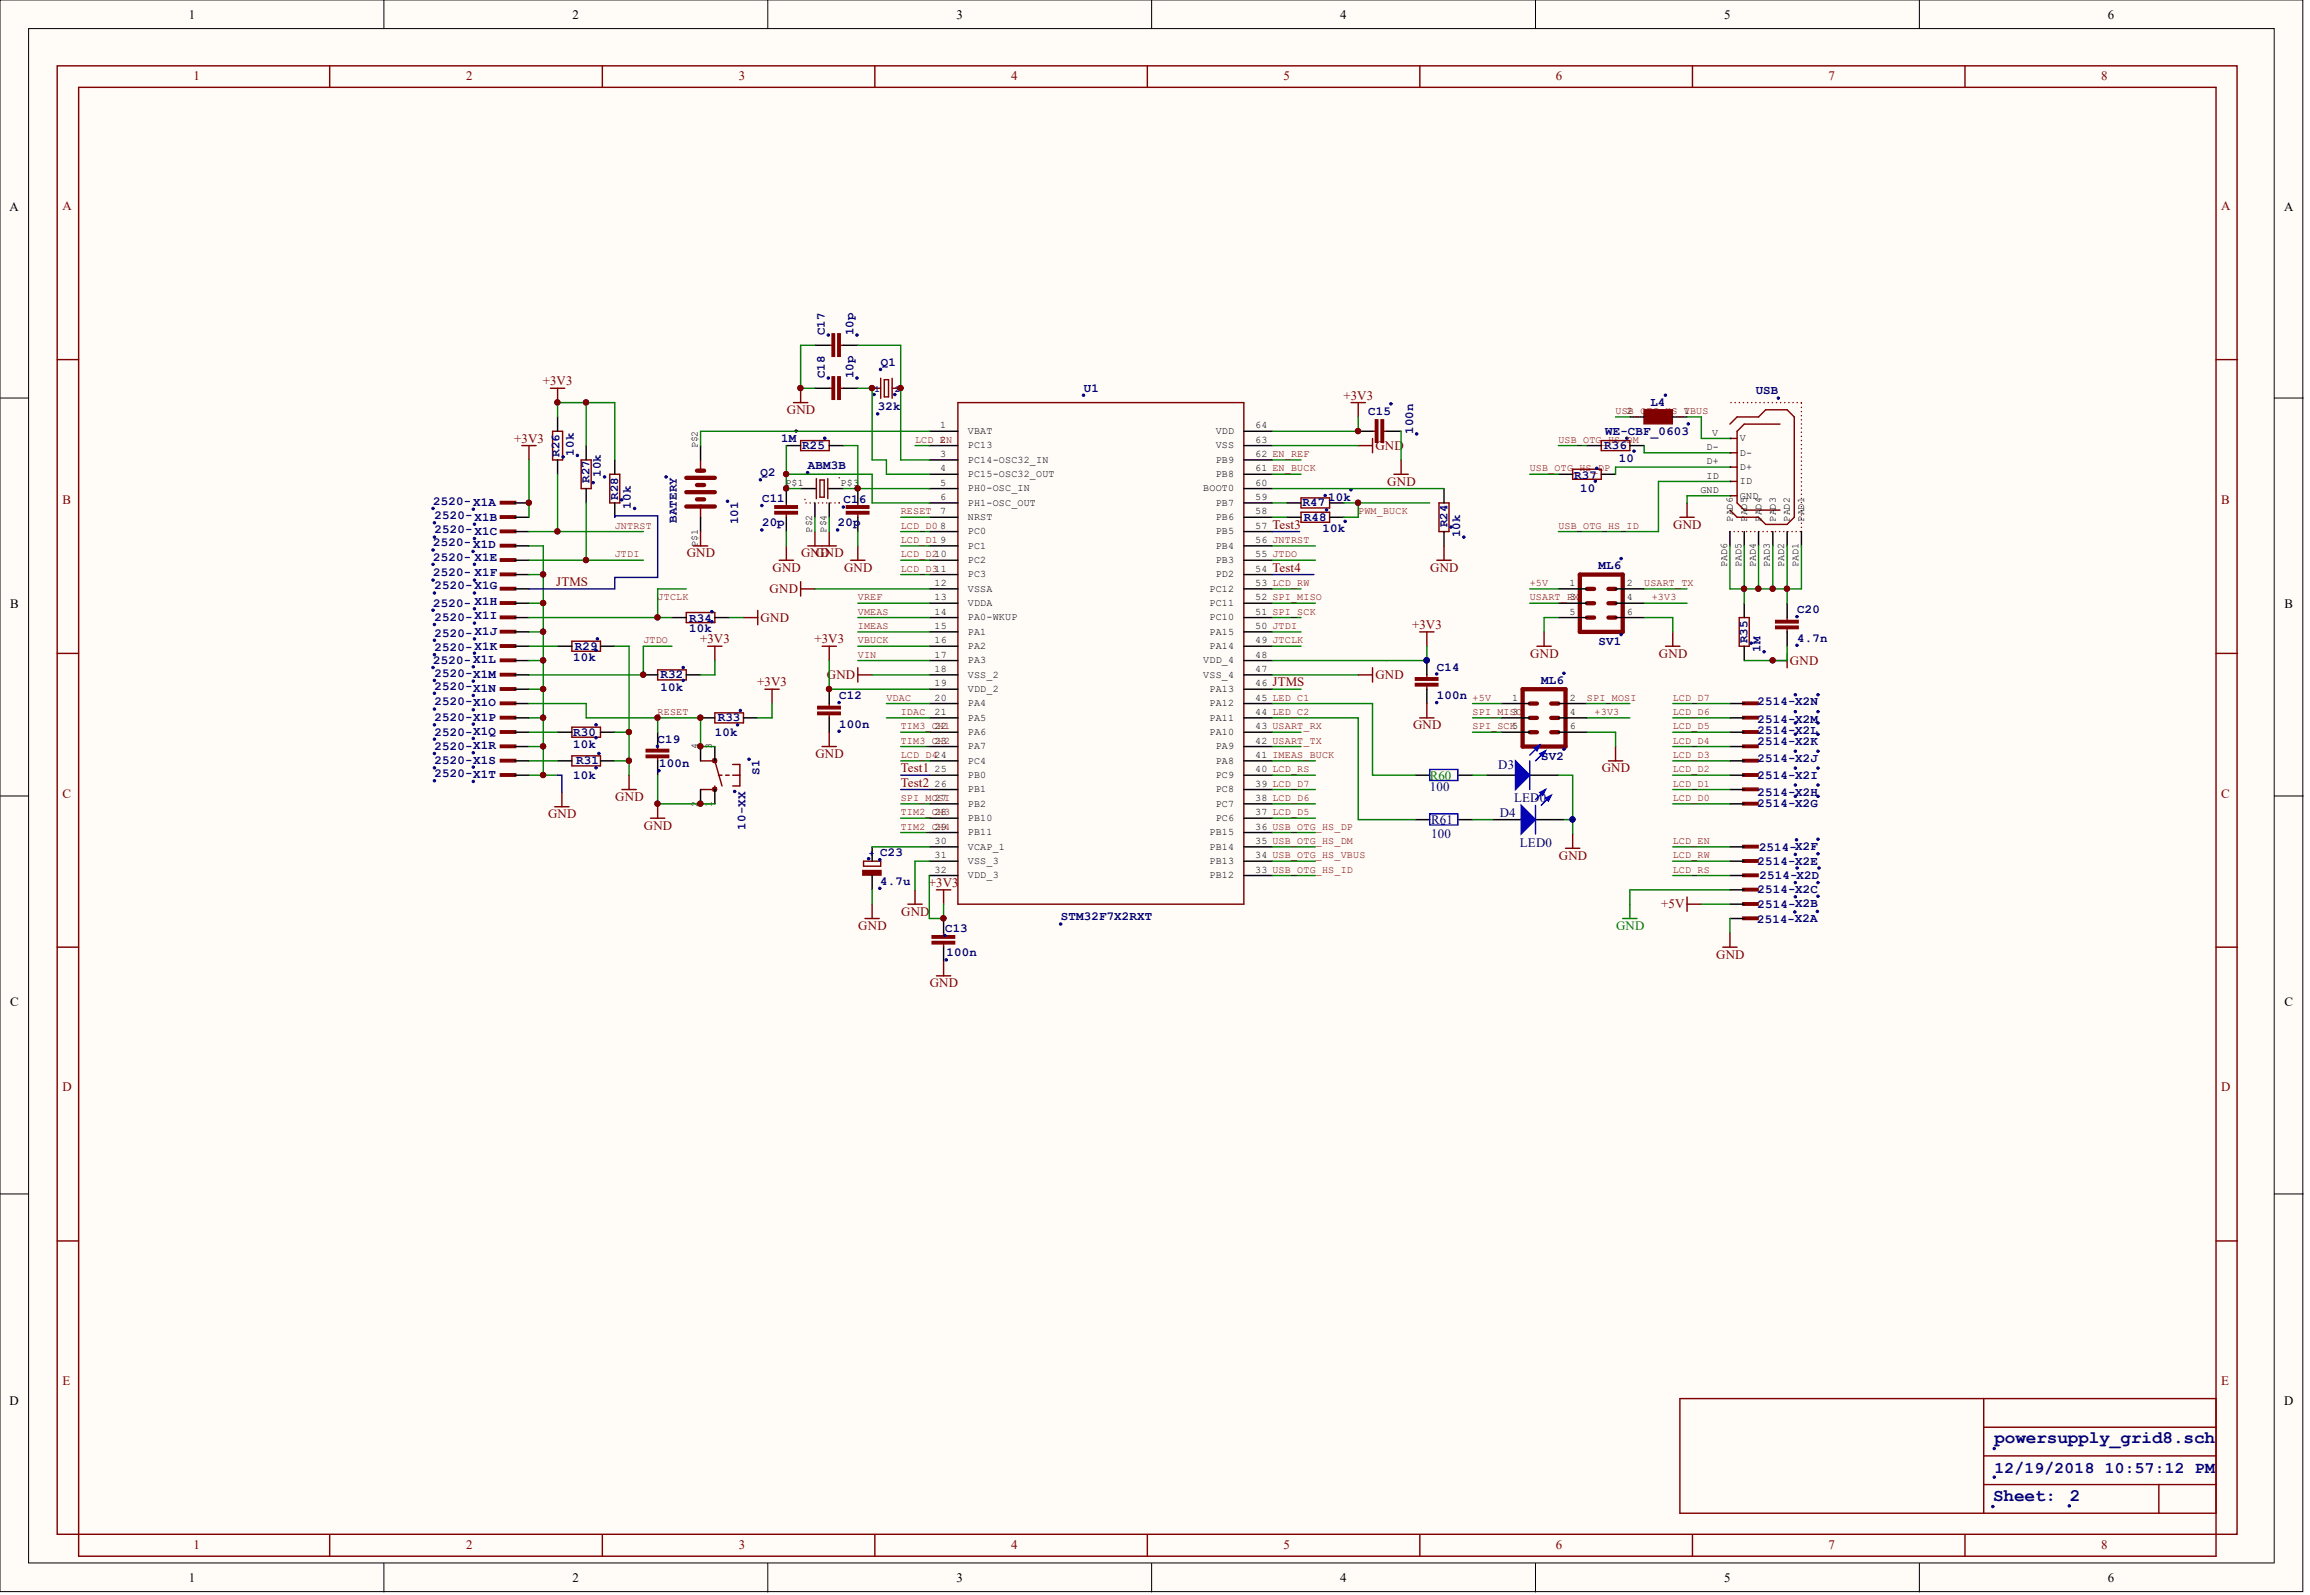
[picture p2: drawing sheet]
<svg xmlns="http://www.w3.org/2000/svg" width="409mm" height="282mm" viewBox="0 0 409 282" stroke-linecap="round" stroke-linejoin="round" font-family="sans-serif">
<defs><g id="words">
<g font-size="3.1" fill="#000080">
<text x="353" y="255.4">powersupply_grid8.sch</text>
<text x="352.8" y="265.6">Sheet:</text>
<text x="366.3" y="265.6">2</text>
</g>
<g font-size="2.9" fill="#000080">
<text x="353" y="260.6">12/19/2018</text>
<text x="372.5" y="260.6">10:57:12 PM</text>
</g>
<g font-size="2.3">
<text x="33.4" y="3.3">1</text>
<text x="101.3" y="3.3">2</text>
<text x="169.3" y="3.3">3</text>
<text x="237.2" y="3.3">4</text>
<text x="305.2" y="3.3">5</text>
<text x="373.1" y="3.3">6</text>
<text x="1.7" y="37.3">A</text>
<text x="404.3" y="37.3">A</text>
<text x="1.8" y="107.7">B</text>
<text x="404.4" y="107.7">B</text>
<text x="1.8" y="178.1">C</text>
<text x="404.4" y="178.1">C</text>
<text x="1.7" y="248.6">D</text>
<text x="404.3" y="248.6">D</text>
<text x="33.4" y="279.9">1</text>
<text x="101.3" y="279.9">2</text>
<text x="169.3" y="279.9">3</text>
<text x="237.2" y="279.9">4</text>
<text x="305.2" y="279.9">5</text>
<text x="373.1" y="279.9">6</text>
</g>
<g font-size="2.3" fill="#800000">
<text x="34.2" y="14.1">1</text>
<text x="82.5" y="14.1">2</text>
<text x="130.7" y="14.1">3</text>
<text x="179" y="14.1">4</text>
<text x="227.2" y="14.1">5</text>
<text x="275.4" y="14.1">6</text>
<text x="323.7" y="14.1">7</text>
<text x="371.9" y="14.1">8</text>
<text x="11.1" y="37.2">A</text>
<text x="393.2" y="37.2">A</text>
<text x="96.1" y="68.2">+3V3</text>
<text x="237.8" y="70.7">+3V3</text>
<text x="139.3" y="73.3">GND</text>
<text x="91" y="78.3">+3V3</text>
<text x="243.4" y="79.6">GND</text>
<text x="11.1" y="89.2">B</text>
<text x="245.5" y="85.9">GND</text>
<text x="393.2" y="89.2">B</text>
<text x="225.2" y="93.6">Test3</text>
<text x="296.2" y="93.6">GND</text>
<text x="121.6" y="98.6">GND</text>
<text x="136.7" y="101.2">GND</text>
<text x="141.8" y="98.6">GNGDND</text>
<text x="149.4" y="101.2">GND</text>
<text x="225.2" y="101.2">Test4</text>
<text x="253.1" y="101.2">GND</text>
<text x="98.4" y="103.7">JTMS</text>
<text x="136.2" y="105">GND</text>
<text x="123.9" y="113.8">+3V3</text>
<text x="134.6" y="110">GND</text>
<text x="144.2" y="113.8">+3V3</text>
<text x="249.9" y="111.3">+3V3</text>
<text x="270.9" y="116.4">GND</text>
<text x="293.6" y="116.4">GND</text>
<text x="316.8" y="117.6">GND</text>
<text x="134" y="121.4">+3V3</text>
<text x="146.4" y="120.2">GND</text>
<text x="225.2" y="121.4">JTMS</text>
<text x="243.4" y="120.2">GND</text>
<text x="250.1" y="129.1">GND</text>
<text x="144.3" y="134.1">GND</text>
<text x="159.4" y="136.7">Test1</text>
<text x="283.5" y="136.7">GND</text>
<text x="11.1" y="141.1">C</text>
<text x="108.9" y="141.7">GND</text>
<text x="159.4" y="139.2">Test2</text>
<text x="393.2" y="141.1">C</text>
<text x="97" y="144.8">GND</text>
<text x="114" y="146.8">GND</text>
<text x="275.9" y="152.1">GND</text>
<text x="164.4" y="156.9">+3V3</text>
<text x="294.1" y="160.7">+5V</text>
<text x="151.9" y="164.6">GND</text>
<text x="159.5" y="162">GND</text>
<text x="303.8" y="169.6">GND</text>
<text x="164.6" y="174.7">GND</text>
<text x="11.1" y="193.1">D</text>
<text x="393.2" y="193.1">D</text>
<text x="11.1" y="245.1">E</text>
<text x="393.2" y="245.1">E</text>
<text x="34.2" y="274">1</text>
<text x="82.5" y="274">2</text>
<text x="130.7" y="274">3</text>
<text x="179" y="274">4</text>
<text x="227.2" y="274">5</text>
<text x="275.4" y="274">6</text>
<text x="323.7" y="274">7</text>
<text x="371.9" y="274">8</text>
</g>
<g font-size="2.3" fill="#008000">
<text x="253.1" y="137.9">R60</text>
<text x="286" y="164.6">GND</text>
</g>
<g font-size="2.3" fill="#000080">
<text x="265.2" y="136.2">D3</text>
<text x="253.1" y="140">100</text>
<text x="268" y="142">LED0</text>
<text x="253.3" y="148.3">100</text>
<text x="253.3" y="145.8">R61</text>
<text x="265.5" y="144.5">D4</text>
<text x="269" y="149.8">LED0</text>
</g>
<g font-size="2.2" fill="#000080">
<text x="146" y="59.3" transform="rotate(-90 146 59.3)">C17</text>
<text x="151.1" y="59.3" transform="rotate(-90 151.1 59.3)">10p</text>
<text x="155.9" y="64.7">Q1</text>
<text x="146" y="66.9" transform="rotate(-90 146 66.9)">C18</text>
<text x="151.1" y="66.9" transform="rotate(-90 151.1 66.9)">10p</text>
<text x="191.8" y="69.3">U1</text>
<text x="292.1" y="71.8">L4</text>
<text x="310.8" y="69.8">USB</text>
<text x="155.4" y="72.6">32k</text>
<text x="242.2" y="73.4">C15</text>
<text x="250.1" y="76.8" transform="rotate(-90 250.1 76.8)">100n</text>
<text x="284.1" y="76.9">WE-CBF_0603</text>
<text x="99" y="80.9" transform="rotate(-90 99 80.9)">R26</text>
<text x="101.6" y="80.6" transform="rotate(-90 101.6 80.6)">10k</text>
<text x="138.3" y="78.2">1M</text>
<text x="142" y="79.4">R25</text>
<text x="143" y="83">ABM3B</text>
<text x="283.9" y="79.4">R36</text>
<text x="286.5" y="81.7">10</text>
<text x="76.7" y="89.3">2520-X1A</text>
<text x="104.3" y="85.4" transform="rotate(-90 104.3 85.4)">R27</text>
<text x="106.4" y="84.4" transform="rotate(-90 106.4 84.4)">10k</text>
<text x="109.4" y="88.5" transform="rotate(-90 109.4 88.5)">R28</text>
<text x="134.6" y="84.3">Q2</text>
<text x="134.9" y="88.8">C11</text>
<text x="149.3" y="89.1">C16</text>
<text x="230.5" y="89.6">R47</text>
<text x="235.1" y="88.6">10k</text>
<text x="278.6" y="84.8">R37</text>
<text x="279.7" y="87">10</text>
<text x="76.9" y="91.9">2520-X1B</text>
<text x="76.9" y="94.4">2520-X1C</text>
<text x="111.7" y="90" transform="rotate(-90 111.7 90)">10k</text>
<text x="119.8" y="92.5" transform="rotate(-90 119.8 92.5)">BATERY</text>
<text x="130.7" y="92.8" transform="rotate(-90 130.7 92.8)">101</text>
<text x="134.9" y="93.1">20p</text>
<text x="148.3" y="93.1">20p</text>
<text x="230.8" y="92.1">R48</text>
<text x="234.1" y="94.1">10k</text>
<text x="256.2" y="93.3" transform="rotate(-90 256.2 93.3)">R24</text>
<text x="258.5" y="95.1" transform="rotate(-90 258.5 95.1)">10k</text>
<text x="76.7" y="96.7">2520-X1D</text>
<text x="76.7" y="99.2">2520- X1E</text>
<text x="282.9" y="100.7">ML6</text>
<text x="76.7" y="102">2520- X1F</text>
<text x="76.7" y="107.3">2520- X1H</text>
<text x="76.9" y="104.3">2520-X1G</text>
<text x="76.9" y="109.9">2520-X1I</text>
<text x="76.9" y="112.7">2520-X1J</text>
<text x="122" y="110.1">R34</text>
<text x="122" y="111.9">10k</text>
<text x="309.3" y="113.8" transform="rotate(-90 309.3 113.8)">R35</text>
<text x="318.1" y="108.5">C20</text>
<text x="318.1" y="113.6">4.7n</text>
<text x="76.7" y="117.5">2520-X1L</text>
<text x="76.9" y="115.2">2520-X1K</text>
<text x="76.9" y="119.8">2520-X1M</text>
<text x="101.5" y="117">10k</text>
<text x="101.7" y="114.9">R29</text>
<text x="254.3" y="118.7">C14</text>
<text x="282.9" y="114.2">SV1</text>
<text x="311.6" y="115.4" transform="rotate(-90 311.6 115.4)">1M</text>
<text x="76.9" y="122">2520-X1N</text>
<text x="76.9" y="124.8">2520-X1O</text>
<text x="116.9" y="120">R32</text>
<text x="116.9" y="122.3">10k</text>
<text x="148.5" y="123.7">C12</text>
<text x="254.3" y="123.7">100n</text>
<text x="272.8" y="121">ML6</text>
<text x="311.1" y="124.8">2514-X2N</text>
<text x="76.9" y="127.6">2520-X1P</text>
<text x="76.9" y="130.2">2520-X1Q</text>
<text x="101.5" y="130.2">R30</text>
<text x="116.4" y="131.4">C19</text>
<text x="126.5" y="130.2">10k</text>
<text x="127" y="127.6">R33</text>
<text x="148.5" y="128.8">100n</text>
<text x="311.1" y="131.8">2514-X2K</text>
<text x="311.1" y="129.8">2514-X2L</text>
<text x="311.1" y="127.9">2514-X2M</text>
<text x="76.9" y="132.7">2520-X1R</text>
<text x="76.9" y="135.2">2520-X1S</text>
<text x="76.9" y="137.5">2520-X1T</text>
<text x="101.5" y="132.4">10k</text>
<text x="101.5" y="137.8">10k</text>
<text x="102" y="135.2">R31</text>
<text x="116.7" y="135.7">100n</text>
<text x="134.5" y="137.1" transform="rotate(-90 134.5 137.1)">S1</text>
<text x="272.8" y="134.5">SV2</text>
<text x="311.1" y="137.8">2514-X2I</text>
<text x="311.1" y="134.8">2514-X2J</text>
<text x="311.1" y="142.8">2514-X2G</text>
<text x="311.1" y="140.8">2514-X2H</text>
<text x="131.9" y="146.8" transform="rotate(-90 131.9 146.8)">10-XX</text>
<text x="155.8" y="151.5">C23</text>
<text x="311.1" y="153.1">2514-X2E</text>
<text x="311.3" y="150.5">2514-X2F</text>
<text x="311.4" y="155.5">2514-X2D</text>
<text x="155.8" y="156.5">4.7u</text>
<text x="311.1" y="160.6">2514-X2B</text>
<text x="311.1" y="158">2514-X2C</text>
<text x="167.3" y="164.9">C13</text>
<text x="187.8" y="162.9">STM32F7X2RXT</text>
<text x="311" y="163.3">2514-X2A</text>
<text x="167.5" y="169.2">100n</text>
</g>
<g font-size="1.8">
<text x="166.4" y="75.8">1</text>
<text x="171.3" y="76.8">VBAT</text>
<text x="215.2" y="76.8">VDD</text>
<text x="222.2" y="75.8">64</text>
<text x="298.1" y="73.3">1BUS</text>
<text x="303.1" y="77.1">V</text>
<text x="123.5" y="79.4" transform="rotate(-90 123.5 79.4)">P$2</text>
<text x="166.4" y="78.3">2</text>
<text x="166.4" y="80.9">3</text>
<text x="166.4" y="83.4">4</text>
<text x="171.3" y="79.4">PC13</text>
<text x="171.3" y="81.9">PC14-OSC32_IN</text>
<text x="215.2" y="81.9">PB9</text>
<text x="215.2" y="79.4">VSS</text>
<text x="222.2" y="83.4">61 EN_BUCK</text>
<text x="222.2" y="80.9">62 EN_REF</text>
<text x="222.2" y="78.3">63</text>
<text x="302.1" y="79.6">D-</text>
<text x="302.1" y="82.1">D+</text>
<text x="308" y="78.1">V</text>
<text x="308" y="80.6">D-</text>
<text x="308" y="83.2">D+</text>
<text x="139" y="85.9">P$1</text>
<text x="148.8" y="85.9">P$3</text>
<text x="166.4" y="85.9">5</text>
<text x="166.4" y="88.5">6</text>
<text x="171.3" y="84.4">PC15-OSC32_OUT</text>
<text x="171.3" y="87">PH0-OSC_IN</text>
<text x="171.3" y="89.5">PH1-OSC_OUT</text>
<text x="213" y="87">BOOT0</text>
<text x="215.2" y="89.5">PB7</text>
<text x="215.2" y="84.4">PB8</text>
<text x="222.2" y="88.5">59</text>
<text x="222.2" y="85.9">60</text>
<text x="301" y="87.2">GND</text>
<text x="302.1" y="84.7">ID</text>
<text x="308" y="85.7">ID</text>
<text x="308" y="88.2">GND</text>
<text x="143.7" y="94.2" transform="rotate(-90 143.7 94.2)">P$2</text>
<text x="146.3" y="94.2" transform="rotate(-90 146.3 94.2)">P$4</text>
<text x="166.4" y="91">7</text>
<text x="166.4" y="93.6">8</text>
<text x="171.3" y="92">NRST</text>
<text x="171.3" y="94.6">PC0</text>
<text x="215.2" y="94.6">PB5</text>
<text x="215.2" y="92">PB6</text>
<text x="222.2" y="93.6">57</text>
<text x="222.2" y="91">58</text>
<text x="306.7" y="92.3" transform="rotate(-90 306.7 92.3)">PAD6</text>
<text x="309.2" y="92.3" transform="rotate(-90 309.2 92.3)">P</text>
<text x="309.2" y="91.2" transform="rotate(-90 309.2 91.2)">A</text>
<text x="309.2" y="90.2" transform="rotate(-90 309.2 90.2)">D5</text>
<text x="311.8" y="92.3" transform="rotate(-90 311.8 92.3)">PA</text>
<text x="311.8" y="90.2" transform="rotate(-90 311.8 90.2)">D4</text>
<text x="314.3" y="92.3" transform="rotate(-90 314.3 92.3)">PA</text>
<text x="314.3" y="90.2" transform="rotate(-90 314.3 90.2)">D3</text>
<text x="316.8" y="92.3" transform="rotate(-90 316.8 92.3)">PAD2</text>
<text x="319.4" y="92.3" transform="rotate(-90 319.4 92.3)">PAD1</text>
<text x="123.5" y="96.8" transform="rotate(-90 123.5 96.8)">P$1</text>
<text x="166.4" y="96.1">9</text>
<text x="171.3" y="97.1">PC1</text>
<text x="171.3" y="99.6">PC2</text>
<text x="215.2" y="99.6">PB3</text>
<text x="215.2" y="97.1">PB4</text>
<text x="222.2" y="101.2">54</text>
<text x="222.2" y="98.6">55 JTDO</text>
<text x="222.2" y="96.1">56 JNTRST</text>
<text x="305.7" y="100.4" transform="rotate(-90 305.7 100.4)">PAD6</text>
<text x="308.2" y="100.4" transform="rotate(-90 308.2 100.4)">PAD5</text>
<text x="310.8" y="100.4" transform="rotate(-90 310.8 100.4)">PAD4</text>
<text x="313.3" y="100.4" transform="rotate(-90 313.3 100.4)">PAD3</text>
<text x="315.8" y="100.4" transform="rotate(-90 315.8 100.4)">PAD2</text>
<text x="318.3" y="100.4" transform="rotate(-90 318.3 100.4)">PAD1</text>
<text x="165.4" y="103.7">12</text>
<text x="165.4" y="106.2">13</text>
<text x="171.3" y="102.2">PC3</text>
<text x="171.3" y="104.7">VSSA</text>
<text x="171.3" y="107.2">VDDA</text>
<text x="214.1" y="107.2">PC11</text>
<text x="214.1" y="104.7">PC12</text>
<text x="215.2" y="102.2">PD2</text>
<text x="222.2" y="106.2">52 SPI_MISO</text>
<text x="222.2" y="103.7">53 LCD_RW</text>
<text x="277.8" y="103.7">1</text>
<text x="288" y="103.7">2</text>
<text x="288" y="106.2">4</text>
<text x="165.4" y="108.8">14</text>
<text x="165.4" y="111.3">15</text>
<text x="165.4" y="113.8">16</text>
<text x="171.3" y="109.8">PA0-WKUP</text>
<text x="171.3" y="112.3">PA1</text>
<text x="214.1" y="112.3">PA15</text>
<text x="214.1" y="109.8">PC10</text>
<text x="222.2" y="113.8">49 JTCLK</text>
<text x="222.2" y="111.3">50 JTDI</text>
<text x="222.2" y="108.8">51 SPI_SCK</text>
<text x="277.8" y="108.8">5</text>
<text x="288" y="108.8">6</text>
<text x="165.4" y="116.4">17</text>
<text x="165.4" y="118.9">18</text>
<text x="171.3" y="114.9">PA2</text>
<text x="171.3" y="117.4">PA3</text>
<text x="171.3" y="119.9">VSS_2</text>
<text x="213" y="119.9">VSS_4</text>
<text x="213" y="117.4">VDD_4</text>
<text x="214.1" y="114.9">PA14</text>
<text x="222.2" y="118.9">47</text>
<text x="222.2" y="116.4">48</text>
<text x="165.4" y="121.4">19</text>
<text x="165.4" y="124">20</text>
<text x="171.3" y="122.5">VDD_2</text>
<text x="171.3" y="125">PA4</text>
<text x="214.1" y="125">PA12</text>
<text x="214.1" y="122.5">PA13</text>
<text x="222.2" y="124">45 LED_C1</text>
<text x="222.2" y="121.4">46</text>
<text x="267.6" y="124">1</text>
<text x="277.9" y="124">2</text>
<text x="165.4" y="126.5">21</text>
<text x="171.3" y="127.5">PA5</text>
<text x="171.3" y="130.1">PA6</text>
<text x="214.1" y="130.1">PA10</text>
<text x="214.1" y="127.5">PA11</text>
<text x="222.2" y="131.6">42 USART_TX</text>
<text x="222.2" y="129.1">43 USART_RX</text>
<text x="222.2" y="126.5">44 LED_C2</text>
<text x="277.9" y="126.5">4</text>
<text x="277.9" y="129.1">6</text>
<text x="123.5" y="132.6" transform="rotate(-90 123.5 132.6)">4</text>
<text x="126" y="132.6" transform="rotate(-90 126 132.6)">3</text>
<text x="165.4" y="136.7">25</text>
<text x="171.3" y="132.6">PA7</text>
<text x="171.3" y="135.1">PC4</text>
<text x="171.3" y="137.7">PB0</text>
<text x="215.2" y="137.7">PC9</text>
<text x="215.2" y="135.1">PA8</text>
<text x="215.2" y="132.6">PA9</text>
<text x="222.2" y="136.7">40 LCD_RS</text>
<text x="222.2" y="134.1">41 IMEAS_BUCK</text>
<text x="123.5" y="142.8" transform="rotate(-90 123.5 142.8)">2</text>
<text x="126" y="142.8" transform="rotate(-90 126 142.8)">1</text>
<text x="165.4" y="139.2">26</text>
<text x="171.3" y="140.2">PB1</text>
<text x="171.3" y="142.7">PB2</text>
<text x="215.2" y="142.7">PC7</text>
<text x="215.2" y="140.2">PC8</text>
<text x="222.2" y="141.7">38 LCD_D6</text>
<text x="222.2" y="139.2">39 LCD_D7</text>
<text x="165.4" y="149.3">30</text>
<text x="171.3" y="145.3">PB10</text>
<text x="171.3" y="147.8">PB11</text>
<text x="214.1" y="147.8">PB15</text>
<text x="215.2" y="145.3">PC6</text>
<text x="222.2" y="149.3">35 USB_OTG_HS_DM</text>
<text x="222.2" y="146.8">36 USB_OTG_HS_DP</text>
<text x="222.2" y="144.3">37 LCD_D5</text>
<text x="165.4" y="151.9">31</text>
<text x="165.4" y="154.4">32</text>
<text x="171.3" y="150.4">VCAP_1</text>
<text x="171.3" y="152.9">VSS_3</text>
<text x="171.3" y="155.4">VDD_3</text>
<text x="214.1" y="155.4">PB12</text>
<text x="214.1" y="152.9">PB13</text>
<text x="214.1" y="150.4">PB14</text>
<text x="222.2" y="154.4">33 USB_OTG_HS_ID</text>
<text x="222.2" y="151.9">34 USB_OTG_HS_VBUS</text>
</g>
<g font-size="1.8" fill="#800000">
<text x="286" y="73.3">US2</text>
<text x="288.2" y="73.3">B_O</text>
<text x="291.4" y="73.3">TG_HS_V</text>
<text x="162" y="78.3">LCD_EN</text>
<text x="270.8" y="83.4">USB_OTG_HS_DP</text>
<text x="275.8" y="78.3">USB_OTG_HS_DM</text>
<text x="108.8" y="93.6">JNTRST</text>
<text x="159.4" y="91">RESET</text>
<text x="159.4" y="93.6">LCD_D0</text>
<text x="240.4" y="91">PWM_BUCK</text>
<text x="275.8" y="93.6">USB_OTG_HS_ID</text>
<text x="108.8" y="98.6">JTDI</text>
<text x="159.4" y="96.1">LCD_D1</text>
<text x="159.4" y="98.6">LCD_D210</text>
<text x="159.4" y="101.2">LCD_D311</text>
<text x="116.4" y="106.2">JTCLK</text>
<text x="151.8" y="106.2">VREF</text>
<text x="270.8" y="106.2">USART_R3X</text>
<text x="270.8" y="103.7">+5V</text>
<text x="291" y="103.7">USART_TX</text>
<text x="292.4" y="106.2">+3V3</text>
<text x="113.9" y="113.8">JTDO</text>
<text x="151.8" y="108.8">VMEAS</text>
<text x="151.8" y="111.3">IMEAS</text>
<text x="151.8" y="113.8">VBUCK</text>
<text x="151.8" y="116.4">VIN</text>
<text x="156.9" y="124">VDAC</text>
<text x="260.6" y="124">+5V</text>
<text x="280.9" y="124">SPI_MOSI</text>
<text x="296.1" y="124">LCD_D7</text>
<text x="116.4" y="126.5">RESET</text>
<text x="159.4" y="126.5">IDAC</text>
<text x="159.4" y="129.1">TIM3_C2H21</text>
<text x="159.4" y="131.6">TIM3_C2H32</text>
<text x="260.6" y="129.1">SPI_SCK5</text>
<text x="260.6" y="126.5">SPI_MIS3O</text>
<text x="282.2" y="126.5">+3V3</text>
<text x="296.1" y="131.6">LCD_D4</text>
<text x="296.1" y="129.1">LCD_D5</text>
<text x="296.1" y="126.5">LCD_D6</text>
<text x="159.4" y="134.1">LCD_D424</text>
<text x="296.1" y="136.7">LCD_D2</text>
<text x="296.1" y="134.1">LCD_D3</text>
<text x="159.4" y="141.7">SPI_MO2S7I</text>
<text x="296.1" y="141.7">LCD_D0</text>
<text x="296.1" y="139.2">LCD_D1</text>
<text x="159.4" y="144.3">TIM2_C2H83</text>
<text x="159.4" y="146.8">TIM2_C2H94</text>
<text x="296.1" y="149.3">LCD_EN</text>
<text x="296.1" y="154.4">LCD_RS</text>
<text x="296.1" y="151.9">LCD_RW</text>
</g>
<g font-size="1.6" fill="#000080">
<text x="154.8" y="69.4">1</text>
<text x="158.4" y="69.4">2</text>
<text x="153.8" y="151.5">+</text>
</g>
</g></defs>
<g fill="#fffcf8" stroke="#000" stroke-width=".18">
<path d="M0 0h407.6v281.6h-407.6z"/>
<path d="M5.1 5.1h397.4v271.5h-397.4z"/>
</g>
<g fill="none" stroke="#000" stroke-width=".18">
<path d="M67.9 0v5.1M135.9 0v5.1M203.8 0v5.1M271.8 0v5.1M339.7 0v5.1M0 70.4h5.1M402.6 70.4h5.1M0 140.8h5.1M402.6 140.8h5.1M0 211.3h5.1M402.6 211.3h5.1M67.9 276.6v5.1"/>
<path d="M135.9 276.6v5.1M203.8 276.6v5.1M271.8 276.6v5.1M339.7 276.6v5.1"/>
</g>
<g fill="#000080" stroke="#000080" stroke-width=".18">
<circle cx="93.6" cy="89" r=".47"/>
<circle cx="96.1" cy="137.1" r=".47"/>
<circle cx="96.1" cy="132.1" r=".47"/>
<circle cx="96.1" cy="127" r=".47"/>
<circle cx="96.1" cy="121.9" r=".47"/>
<circle cx="96.1" cy="116.8" r=".47"/>
<circle cx="96.1" cy="111.8" r=".47"/>
<circle cx="96.1" cy="106.7" r=".47"/>
<circle cx="96.1" cy="101.6" r=".47"/>
<circle cx="98.7" cy="94" r=".47"/>
<circle cx="98.7" cy="71.2" r=".47"/>
<circle cx="103.7" cy="99.1" r=".47"/>
<circle cx="103.7" cy="71.2" r=".47"/>
<circle cx="111.3" cy="134.6" r=".47"/>
<circle cx="111.3" cy="129.5" r=".47"/>
<circle cx="113.8" cy="119.4" r=".47"/>
<circle cx="116.4" cy="142.2" r=".47"/>
<circle cx="116.4" cy="127" r=".47"/>
<circle cx="116.4" cy="109.2" r=".47"/>
<circle cx="124" cy="142.2" r=".47"/>
<circle cx="124" cy="132.1" r=".47"/>
<circle cx="124" cy="127" r=".47"/>
<circle cx="139.1" cy="86.4" r=".47"/>
<circle cx="139.1" cy="83.9" r=".47"/>
<circle cx="141.7" cy="68.7" r=".47"/>
<circle cx="146.7" cy="121.9" r=".47"/>
<circle cx="151.8" cy="86.4" r=".47"/>
<circle cx="154.3" cy="68.7" r=".47"/>
<circle cx="159.4" cy="68.7" r=".47"/>
<circle cx="167" cy="162.5" r=".47"/>
<circle cx="240.4" cy="89" r=".47"/>
<circle cx="240.4" cy="76.3" r=".47"/>
<circle cx="252.5" cy="116.8" r=".47"/>
<circle cx="308.7" cy="104.2" r=".47"/>
<circle cx="311.2" cy="104.2" r=".47"/>
<circle cx="313.8" cy="116.8" r=".47"/>
<circle cx="313.8" cy="104.2" r=".47"/>
<circle cx="316.3" cy="104.2" r=".47"/>
<circle cx="353" cy="256.3" r=".22"/>
<circle cx="353" cy="261.4" r=".22"/>
<circle cx="366.3" cy="266.4" r=".22"/>
<circle cx="352.7" cy="266.6" r=".22"/>
<circle cx="191.8" cy="69.9" r=".22"/>
<circle cx="187.7" cy="163.5" r=".22"/>
<circle cx="148.5" cy="124.3" r=".22"/>
<circle cx="148.5" cy="129.4" r=".22"/>
<circle cx="167.2" cy="165.5" r=".22"/>
<circle cx="167.5" cy="169.8" r=".22"/>
<circle cx="254.3" cy="119.3" r=".22"/>
<circle cx="254.3" cy="124.3" r=".22"/>
<circle cx="246.2" cy="71.5" r=".22"/>
<circle cx="250.7" cy="76.8" r=".22"/>
<circle cx="256.8" cy="93.3" r=".22"/>
<circle cx="259.1" cy="95" r=".22"/>
<circle cx="117.9" cy="84.4" r=".22"/>
<circle cx="128.8" cy="88.7" r=".22"/>
<circle cx="134.6" cy="84.9" r=".22"/>
<circle cx="142.9" cy="83.6" r=".22"/>
<circle cx="146" cy="77.5" r=".22"/>
<circle cx="140.9" cy="76.3" r=".22"/>
<circle cx="134.8" cy="89.5" r=".22"/>
<circle cx="134.8" cy="93.8" r=".22"/>
<circle cx="149.3" cy="89.7" r=".22"/>
<circle cx="148.3" cy="93.8" r=".22"/>
<circle cx="154.7" cy="69.8" r=".22"/>
<circle cx="158.4" cy="69.8" r=".22"/>
<circle cx="155.8" cy="65.4" r=".22"/>
<circle cx="155.3" cy="73.2" r=".22"/>
<circle cx="146.6" cy="59.3" r=".22"/>
<circle cx="151.7" cy="59.3" r=".22"/>
<circle cx="146.6" cy="66.9" r=".22"/>
<circle cx="151.7" cy="66.9" r=".22"/>
<circle cx="99.7" cy="80.8" r=".22"/>
<circle cx="102.2" cy="80.6" r=".22"/>
<circle cx="105" cy="85.4" r=".22"/>
<circle cx="107" cy="84.4" r=".22"/>
<circle cx="110" cy="88.4" r=".22"/>
<circle cx="112.3" cy="90" r=".22"/>
<circle cx="105.7" cy="113" r=".22"/>
<circle cx="105.5" cy="115.1" r=".22"/>
<circle cx="105.5" cy="128.3" r=".22"/>
<circle cx="105.5" cy="130.5" r=".22"/>
<circle cx="106" cy="133.3" r=".22"/>
<circle cx="105.5" cy="135.9" r=".22"/>
<circle cx="120.9" cy="118.1" r=".22"/>
<circle cx="120.9" cy="120.4" r=".22"/>
<circle cx="131" cy="125.7" r=".22"/>
<circle cx="130.5" cy="128.3" r=".22"/>
<circle cx="116.4" cy="132.1" r=".22"/>
<circle cx="116.6" cy="136.4" r=".22"/>
<circle cx="132.6" cy="134.3" r=".22"/>
<circle cx="130" cy="140" r=".22"/>
<circle cx="126" cy="108.2" r=".22"/>
<circle cx="126" cy="110" r=".22"/>
<circle cx="314.8" cy="70.4" r=".22"/>
<circle cx="310" cy="113.8" r=".22"/>
<circle cx="312.2" cy="115.3" r=".22"/>
<circle cx="318.1" cy="109.1" r=".22"/>
<circle cx="318.1" cy="114.2" r=".22"/>
<circle cx="294.8" cy="69.9" r=".22"/>
<circle cx="298.8" cy="75" r=".22"/>
<circle cx="287.9" cy="77.5" r=".22"/>
<circle cx="289.2" cy="79.8" r=".22"/>
<circle cx="282.6" cy="82.9" r=".22"/>
<circle cx="282.4" cy="85.1" r=".22"/>
<circle cx="234.5" cy="87.7" r=".22"/>
<circle cx="239.1" cy="86.7" r=".22"/>
<circle cx="234.8" cy="90.2" r=".22"/>
<circle cx="238.1" cy="92.2" r=".22"/>
<circle cx="153.7" cy="151.9" r=".22"/>
<circle cx="155.7" cy="152.1" r=".22"/>
<circle cx="155.7" cy="157.2" r=".22"/>
<circle cx="286.9" cy="112.3" r=".22"/>
<circle cx="286.9" cy="98.8" r=".22"/>
<circle cx="276.8" cy="132.6" r=".22"/>
<circle cx="276.8" cy="119.1" r=".22"/>
<circle cx="83.8" cy="90.1" r=".22"/>
<circle cx="76.6" cy="90" r=".22"/>
<circle cx="84" cy="92.8" r=".22"/>
<circle cx="76.9" cy="92.5" r=".22"/>
<circle cx="84" cy="95.3" r=".22"/>
<circle cx="76.9" cy="95" r=".22"/>
<circle cx="83.7" cy="97.6" r=".22"/>
<circle cx="76.6" cy="97.3" r=".22"/>
<circle cx="84" cy="99.9" r=".22"/>
<circle cx="76.6" cy="99.9" r=".22"/>
<circle cx="84" cy="102.6" r=".22"/>
<circle cx="76.6" cy="102.6" r=".22"/>
<circle cx="84" cy="104.9" r=".22"/>
<circle cx="76.9" cy="104.9" r=".22"/>
<circle cx="84" cy="107.7" r=".22"/>
<circle cx="76.6" cy="108" r=".22"/>
<circle cx="84" cy="110.3" r=".22"/>
<circle cx="76.9" cy="110.5" r=".22"/>
<circle cx="84" cy="113" r=".22"/>
<circle cx="76.9" cy="113.3" r=".22"/>
<circle cx="84" cy="115.6" r=".22"/>
<circle cx="76.9" cy="115.8" r=".22"/>
<circle cx="83.8" cy="118" r=".22"/>
<circle cx="76.9" cy="120.4" r=".22"/>
<circle cx="83.8" cy="120.5" r=".22"/>
<circle cx="76.6" cy="118.1" r=".22"/>
<circle cx="83.8" cy="123.1" r=".22"/>
<circle cx="76.9" cy="122.7" r=".22"/>
<circle cx="83.8" cy="125.6" r=".22"/>
<circle cx="76.9" cy="125.5" r=".22"/>
<circle cx="83.8" cy="128.1" r=".22"/>
<circle cx="76.9" cy="128.3" r=".22"/>
<circle cx="83.8" cy="130.7" r=".22"/>
<circle cx="76.9" cy="130.8" r=".22"/>
<circle cx="83.8" cy="133.2" r=".22"/>
<circle cx="76.9" cy="133.3" r=".22"/>
<circle cx="83.8" cy="135.7" r=".22"/>
<circle cx="76.9" cy="135.9" r=".22"/>
<circle cx="83.8" cy="138.3" r=".22"/>
<circle cx="76.9" cy="138.1" r=".22"/>
<circle cx="321.7" cy="161.3" r=".22"/>
<circle cx="317.7" cy="161.4" r=".22"/>
<circle cx="321.8" cy="158.6" r=".22"/>
<circle cx="317.8" cy="158.7" r=".22"/>
<circle cx="321.8" cy="156.2" r=".22"/>
<circle cx="317.8" cy="156.2" r=".22"/>
<circle cx="322" cy="153.6" r=".22"/>
<circle cx="318.1" cy="153.6" r=".22"/>
<circle cx="321.8" cy="151.1" r=".22"/>
<circle cx="317.8" cy="151.2" r=".22"/>
<circle cx="321.8" cy="148.5" r=".22"/>
<circle cx="318" cy="148.6" r=".22"/>
<circle cx="321.8" cy="140.9" r=".22"/>
<circle cx="317.8" cy="140.9" r=".22"/>
<circle cx="321.8" cy="138.9" r=".22"/>
<circle cx="317.8" cy="138.9" r=".22"/>
<circle cx="321.8" cy="135.9" r=".22"/>
<circle cx="317.8" cy="135.9" r=".22"/>
<circle cx="321.8" cy="132.9" r=".22"/>
<circle cx="317.8" cy="132.9" r=".22"/>
<circle cx="321.8" cy="129.9" r=".22"/>
<circle cx="317.8" cy="129.9" r=".22"/>
<circle cx="321.8" cy="127.9" r=".22"/>
<circle cx="317.8" cy="127.9" r=".22"/>
<circle cx="321.8" cy="125.9" r=".22"/>
<circle cx="317.8" cy="125.9" r=".22"/>
<circle cx="321.8" cy="122.9" r=".22"/>
<circle cx="317.8" cy="122.9" r=".22"/>
<circle cx="278.3" cy="145" r=".47"/>
</g>
<g fill="none" stroke="#800000" stroke-width=".25">
<path d="M10.1 11.7h385.9v259.8h-385.9zM13.9 15.5h378.3v259.9h-378.3zM58.4 11.7v3.8M106.6 11.7v3.8M154.8 11.7v3.8M203.1 11.7v3.8M251.3 11.7v3.8M299.6 11.7v3.8M347.8 11.7v3.8M10.1 63.6h3.8M92.4 78.8h2.5M93.6 78.8v2.6"/>
<path d="M97.4 68.7h2.6M97.8 76.3h1.8v5.1h-1.8zM98.7 68.7v2.5M140.4 71.2h2.6M141.7 78h5.1v1.7h-5.1zM141.7 68.7v2.5M146.8 68.7h.5M146.8 61.1h.5M148.8 68.7h.5M148.8 61.1h.5M154.4 68.7h1.5M155.9 66.9v3.6"/>
<path d="M156.5 67.2h.8v3h-.8zM157.9 68.7h1.5M157.9 66.9v3.6M169.5 71.2h50.7v88.8h-50.7zM239.1 71.2h2.6M240.4 71.2v2.6M240.4 78.8h2.5M242.9 76.3h.5M242.9 77.6v2.5M245 76.3h.5M283.4 78h5.1v1.7h-5.1zM306.2 77.6h1.3"/>
<path d="M306.2 75l1.3-1.2h3.8l1.2-1.3h3.8l1.3 1.3v17.7l-1.3 1.3h-3.8l-1.2-1.3h-3.8l-1.3-1.2M315.1 75h-6.4l-1.2 1.3v12.7l1.2 1.3h6.4M392.2 63.6h3.8M102.9 81.4h1.7v5.1h-1.7zM107.9 83.9h1.8v5.1h-1.8zM122.7 96.6h2.6M124 81.4v1.9M124 89.6v1.9M124 94.1v2.5M137.9 99.1h2.5M139.2 89v.5M139.2 91v.5"/>
<path d="M139.2 96.6v2.5M143 96.6h5M144.2 86.5h.3M144.2 94.1v2.5M144.5 84.7v3.5M145.1 84.9h.8v3.1h-.8zM146.5 86.5h.3M146.5 84.7v3.5M146.8 94.1v2.5M150.6 99.1h2.5M151.8 89v.5M151.8 91v.5"/>
<path d="M151.8 96.6v2.5M230.3 88.1h5v1.8h-5zM230.3 90.6h5v1.8h-5zM246.7 83.9h2.6M248 81.4v2.5M254.3 99.1h2.6M254.7 89h1.8v5.1h-1.8zM255.6 96.6v2.5M278.4 83h5v1.8h-5zM297.3 91.5h2.6M298.6 89v2.5M306.2 80.1h1.3"/>
<path d="M306.2 82.6h1.3M306.2 85.2h1.3M306.2 87.7h1.3M10.1 115.6h3.8M101.2 113.5h5.1v1.7h-5.1zM116.4 118.5h5.1v1.8h-5.1zM121.5 108.4h5v1.8h-5zM125.3 114.3h2.5M126.5 114.3v2.6M131.6 109.3h2.5M134.1 108v2.5M141.7 102.9v2.6"/>
<path d="M141.7 104.2h2.5M145.5 114.3h2.5M146.8 114.3v2.6M151.8 118.1v2.6M151.8 119.4h2.6M240.4 119.4h2.5M242.9 118.1v2.6M251.3 111.8h2.5M252.6 111.8v2.5M252.6 119.4v.5M272 114.3h2.6M273.3 111.8v2.5"/>
<path d="M294.8 114.3h2.5M296.1 111.8v2.5M307.8 109.3h1.8v5h-1.8zM313.8 116.9h2.5M316.3 109.3v.5M316.3 111.3v.5M316.3 115.6v2.5M392.2 115.6h3.8M101.2 128.7h5.1v1.7h-5.1zM101.2 133.7h5.1v1.8h-5.1zM110.1 139.7h2.5M111.3 137.2v2.5"/>
<path d="M116.4 132.1v.5M116.4 134.1v.5M124 134.6h2.5l1.3 4.5M126.5 126.1h5.1v1.8h-5.1zM126.5 139.1v.6h-2.5M127.2 137.2h.6M128.4 137.2h.7M129.7 135.3h1.3v3.8h-1.3M129.7 137.2h1.3M135.4 122h2.5M136.7 122v2.5M145.5 132.1h2.5"/>
<path d="M146.8 124.5v.5M146.8 126.5v.5M146.8 129.6v2.5M251.3 127h2.5M252.6 121.4v.6M252.6 124.5v2.5M284.7 134.6h2.5M286 132.1v2.5M98.2 142.7h2.5M99.5 140.2v2.5M115.1 144.8h2.6M116.4 142.2v2.6"/>
<path d="M152.8 152.4h3.1v.9h-3.1zM154.4 160v2.5M160.7 160h2.5M162 157.5v2.5M165.8 157.5h2.5M167 157.5v2.5M277.1 150.1h2.5M278.4 147.6v2.5M298.6 160h2.5M298.6 158.7v2.6M10.1 167.6h3.8M153.1 162.5h2.5"/>
<path d="M165.8 172.7h2.5M167 165.1v.5M167 167.1v.5M167 170.1v2.6M304.9 167.6h2.6M306.2 165.1v2.5M392.2 167.6h3.8M10.1 219.6h3.8M392.2 219.6h3.8M351.1 247.5v20.3M351.1 257.6h41.1M351.1 252.5h41.1"/>
<path d="M392.2 247.5h-94.9v20.3h94.9M58.4 271.6v3.8M106.6 271.6v3.8M154.8 271.6v3.8M203.1 271.6v3.8M251.3 271.6v3.8M299.6 271.6v3.8M347.8 271.6v3.8M351.1 262.7h41.1M382.1 262.7v5.1"/>
</g>
<g fill="none" stroke="#000" stroke-width=".25">
<path d="M98.7 73.8v2.5M103.8 78.8v2.6M124 78.8v2.6M139.2 78.8h2.5M144.2 61.1h2.6M144.2 68.7h2.6M146.8 78.8h2.5M149.3 61.1h2.5M149.3 68.7h2.5M154.4 68.7h.1M159.4 68.7h.1M164.5 76.3h5"/>
<path d="M164.5 78.8h5M220.2 76.3h5M220.2 78.8h5M240.4 76.3h2.5M245.5 76.3h2.5M280.9 78.8h2.5M288.5 78.8h2.5M288.5 73.8h2.5M296.1 73.8h2.5M306.2 77.6h.1M91.1 89h2.5M91.1 91.5h2.5"/>
<path d="M91.1 94.1h2.5M91.1 96.6h2.5M91.1 99.1h2.5M98.7 81.4v2.5M103.8 86.5v2.5M108.8 81.4v2.5M108.8 89v2.5M124 91.5v2.6M139.2 86.5v2.5M139.2 91.5v2.6M141.7 86.5h2.5M144.2 89v2.5"/>
<path d="M146.8 86.5h2.5M146.8 89v2.5M151.8 86.5v2.5M151.8 91.5v2.6M164.5 81.4h5M164.5 83.9h5M164.5 86.5h5M164.5 89h5M164.5 91.5h5M164.5 94.1h5M164.5 96.6h5M164.5 99.1h5"/>
<path d="M220.2 81.4h5M220.2 83.9h5M220.2 86.5h5M220.2 89h5M220.2 91.5h5M220.2 94.1h5M220.2 96.6h5M220.2 99.1h5M227.8 89h2.5M227.8 91.5h2.5M235.3 89h2.6M235.3 91.5h2.6"/>
<path d="M255.6 86.5v2.5M255.6 94.1v2.5M275.8 83.9h2.6M283.4 83.9h2.6M306.2 80.1h.1M306.2 82.6h.1M306.2 85.2h.1M306.2 87.7h.1M306.2 94.1v2.5M308.7 94.1v2.5M311.3 94.1v2.5M313.8 94.1v2.5"/>
<path d="M316.3 94.1v2.5M318.9 94.1v2.5M91.1 101.7h2.5M91.1 104.2h2.5M91.1 106.7h2.5M91.1 109.3h2.5M91.1 111.8h2.5M91.1 114.3h2.5M91.1 116.9h2.5M91.1 119.4h2.5M98.7 114.3h2.5M106.3 114.3h2.5"/>
<path d="M113.9 119.4h2.5M118.9 109.3h2.6M121.5 119.4h2.5M126.5 109.3h2.6M164.5 101.7h5M164.5 104.2h5M164.5 106.7h5M164.5 109.3h5M164.5 111.8h5M164.5 114.3h5M164.5 116.9h5M164.5 119.4h5"/>
<path d="M220.2 101.7h5M220.2 104.2h5M220.2 106.7h5M220.2 109.3h5M220.2 111.8h5M220.2 114.3h5M220.2 116.9h5M220.2 119.4h5M252.6 116.9v2.5M275.8 104.2h5.1M275.8 106.7h5.1M275.8 109.3h5.1"/>
<path d="M286 104.2h5M286 106.7h5M286 109.3h5M308.7 106.7v2.6M308.7 114.3v2.6M316.3 106.7v2.6M316.3 111.8v2.5M91.1 122h2.5M91.1 124.5h2.5M91.1 127h2.5M91.1 129.6h2.5M91.1 132.1h2.5"/>
<path d="M91.1 134.6h2.5M91.1 137.2h2.5M98.7 129.6h2.5M98.7 134.6h2.5M106.3 129.6h2.5M106.3 134.6h2.5M116.4 129.6v2.5M116.4 134.6v2.6M124 127h2.5M124 132.1v2.5M124 139.7v2.5M126.5 132.1v2.5"/>
<path d="M126.5 139.7v2.5M131.6 127h2.5M146.8 122v2.5M146.8 127v2.6M164.5 122h5M164.5 124.5h5M164.5 127h5M164.5 129.6h5M164.5 132.1h5M164.5 134.6h5M164.5 137.2h5M164.5 139.7h5"/>
<path d="M220.2 122h5M220.2 124.5h5M220.2 127h5M220.2 129.6h5M220.2 132.1h5M220.2 134.6h5M220.2 137.2h5M220.2 139.7h5M250.5 137.2h2.6M252.6 122v2.5M258.1 137.2h2.5M263.2 137.2h5"/>
<path d="M265.7 124.5h5.1M265.7 127h5.1M265.7 129.6h5.1M270.8 137.2h5M275.8 124.5h5.1M275.8 127h5.1M275.8 129.6h5.1M306.2 124.5h2.5M306.2 127h2.5M306.2 129.6h2.5M306.2 132.1h2.5M306.2 134.6h2.5"/>
<path d="M306.2 137.2h2.5M306.2 139.7h2.5M154.4 149.8v2.6M154.4 154.9v2.6M164.5 142.2h5M164.5 144.8h5M164.5 147.3h5M164.5 149.8h5M164.5 152.4h5M164.5 154.9h5M220.2 142.2h5M220.2 144.8h5"/>
<path d="M220.2 147.3h5M220.2 149.8h5M220.2 152.4h5M220.2 154.9h5M250.5 145h2.6M258.1 145h2.5M264.2 145h5.1M271.8 145h5M306.2 142.2h2.5M306.2 149.8h2.5M306.2 152.4h2.5M306.2 154.9h2.5"/>
<path d="M306.2 160h2.5M306.2 157.5h2.5M167 162.5v2.6M167 167.6v2.5M306.2 162.5h2.5"/>
</g>
<g fill="#800000" stroke="#800000" stroke-width=".25">
<path d="M144.7 126h4v.4h-4z"/>
<path d="M144.7 125h4v.4h-4z"/>
<path d="M165 166.6h4v.4h-4z"/>
<path d="M165 165.6h4v.4h-4z"/>
<path d="M250.5 120.9h4v.5h-4z"/>
<path d="M250.5 119.9h4v.5h-4z"/>
<path d="M244.5 74.3h.4v4h-.4z"/>
<path d="M243.4 74.3h.5v4h-.5z"/>
<path d="M137.2 90.5h3.9v.4h-3.9z"/>
<path d="M137.2 89.5h3.9v.4h-3.9z"/>
<path d="M149.8 90.5h4v.4h-4z"/>
<path d="M149.8 89.5h4v.4h-4z"/>
<path d="M148.3 59.1h.4v3.9h-.4z"/>
<path d="M147.3 59.1h.4v3.9h-.4z"/>
<path d="M148.3 66.7h.4v4h-.4z"/>
<path d="M147.3 66.7h.4v4h-.4z"/>
<path d="M114.4 133.6h4v.4h-4z"/>
<path d="M114.4 132.6h4v.4h-4z"/>
<path d="M314.3 110.8h4v.4h-4z"/>
<path d="M314.3 109.8h4v.4h-4z"/>
<path d="M291 72.5h5v2.5h-5z"/>
<path d="M152.7 154h3.2v.8h-3.2z"/>
<path d="M88.6 88.7h2.7v.5h-2.7z"/>
<path d="M88.6 91.3h2.7v.4h-2.7z"/>
<path d="M88.6 93.8h2.7v.4h-2.7z"/>
<path d="M88.6 96.3h2.7v.5h-2.7z"/>
<path d="M88.6 98.9h2.7v.4h-2.7z"/>
<path d="M88.6 101.4h2.7v.4h-2.7z"/>
<path d="M88.6 103.9h2.7v.5h-2.7z"/>
<path d="M88.6 106.5h2.7v.4h-2.7z"/>
<path d="M88.6 109h2.7v.5h-2.7z"/>
<path d="M88.6 111.6h2.7v.4h-2.7z"/>
<path d="M88.6 114.1h2.7v.4h-2.7z"/>
<path d="M88.6 116.6h2.7v.5h-2.7z"/>
<path d="M88.6 119.2h2.7v.4h-2.7z"/>
<path d="M88.6 121.7h2.7v.4h-2.7z"/>
<path d="M88.6 124.2h2.7v.5h-2.7z"/>
<path d="M88.6 126.8h2.7v.4h-2.7z"/>
<path d="M88.6 129.3h2.7v.4h-2.7z"/>
<path d="M88.6 131.8h2.7v.5h-2.7z"/>
<path d="M88.6 134.4h2.7v.4h-2.7z"/>
<path d="M88.6 136.9h2.7v.4h-2.7z"/>
<path d="M308.5 162.3h2.7v.4h-2.7z"/>
<path d="M308.5 159.7h2.7v.5h-2.7z"/>
<path d="M308.5 157.2h2.7v.4h-2.7z"/>
<path d="M308.5 154.7h2.7v.4h-2.7z"/>
<path d="M308.5 152.1h2.7v.5h-2.7z"/>
<path d="M308.5 149.6h2.7v.4h-2.7z"/>
<path d="M308.5 142h2.7v.4h-2.7z"/>
<path d="M308.5 139.4h2.7v.5h-2.7z"/>
<path d="M308.5 136.9h2.7v.4h-2.7z"/>
<path d="M308.5 134.4h2.7v.4h-2.7z"/>
<path d="M308.5 131.8h2.7v.5h-2.7z"/>
<path d="M308.5 129.3h2.7v.4h-2.7z"/>
<path d="M308.5 126.8h2.7v.4h-2.7z"/>
<path d="M308.5 124.2h2.7v.5h-2.7z"/>
</g>
<g fill="none" stroke="#800000" stroke-width=".76">
<path d="M121.5 84.6h5M121.5 89.6h5M121.5 87.1h5M123.4 83.3h1.2M123.4 88.4h1.2M123.4 85.8h1.2M279.6 101.7h7.6v10.1h-7.6zM280.9 109.3h1.3M280.9 106.7h1.3M280.9 104.2h1.3M284.7 109.3h1.3M284.7 106.7h1.3"/>
<path d="M284.7 104.2h1.3M269.5 122h7.6v10.1h-7.6zM270.8 129.6h1.2M270.8 127h1.2M270.8 124.5h1.2M274.6 129.6h1.2M274.6 127h1.2M274.6 124.5h1.2"/>
<circle cx="126.5" cy="134.6" r=".09"/>
<circle cx="126.5" cy="139.7" r=".09"/>
</g>
<path d="M318.9 71.2h-12.7M142.5 83.9v.7M142.5 88.4v.6M148.5 83.9h-6M148.5 84.6v-.7M148.5 89v-.6M148.5 89h-6M306.2 94.1h12.7M318.9 94.1v-22.9" fill="none" stroke="#800000" stroke-width=".25" stroke-dasharray="0 .7"/>
<g fill="none" stroke="#008000" stroke-width=".25">
<path d="M98.7 73.8v-2.6h10.1v10.2M103.8 71.2v7.6M139.2 78.8v7.7h2.5M144.2 61.1h-2.5v7.6h2.5M149.3 78.8h2.5v7.7M151.8 61.1h7.6v20.3h5.1M151.8 68.7h2.6v12.7h2.5v2.5h7.6M162 78.8h2.5M164.5 76.3h-40.5v2.5M225.2 78.8h15.2M240.4 73.8v2.5h-15.2M248 76.3v5.1"/>
<path d="M275.8 78.8h5.1M286 73.8h2.5M291 78.8v1.3h15.2M298.6 73.8h2.5v3.8h5.1M93.6 81.4v10.1M93.6 96.6h2.6v40.6M93.6 94.1h20.3M93.6 99.1h20.3M98.7 83.9v10.2M103.8 89v10.1M139.2 94.1v2.5M139.2 83.9h15.2v5.1h10.1"/>
<path d="M144.2 91.5v2.6M146.8 91.5v2.6M149.3 86.5h15.2M151.8 94.1v2.5M159.4 96.6h5.1M159.4 94.1h5.1M159.4 99.1h5.1M159.4 91.5h5.1M225.2 96.6h7.6M225.2 86.5h30.4M225.2 89h2.6M225.2 83.9h5.1"/>
<path d="M225.2 81.4h5.1M225.2 99.1h7.6M225.2 91.5h2.6M237.9 89h15.2M240.4 89v2.5h-2.5M270.8 83.9h5M306.2 96.6v7.6h12.7v-7.6M306.2 87.7h-7.6v1.3M306.2 82.6h-20.2v1.3M306.2 85.2h-12.7v8.9h-17.7M308.7 96.6v10.1M311.3 96.6v7.6"/>
<path d="M313.8 96.6v7.6M316.3 96.6v10.1M93.6 116.9h2.6M93.6 106.7h2.6M93.6 101.7h2.6M93.6 111.8h2.6M93.6 114.3h5.1M93.6 109.3h25.3M108.8 114.3h2.5v22.9M118.9 114.3h-5v5.1h-20.3M121.5 104.2h-5.1v5.1M126.5 116.9v2.5h-2.5"/>
<path d="M129.1 109.3h2.5M144.2 104.2h20.3M146.8 116.9v5.1h17.7M151.8 116.9h12.7M151.8 106.7h12.7M151.8 111.8h12.7M151.8 114.3h12.7M151.8 109.3h12.7M154.4 119.4h10.1M159.4 101.7h5.1M225.2 119.4h15.2M225.2 106.7h7.6"/>
<path d="M225.2 104.2h5.1M225.2 111.8h5.1M225.2 114.3h5.1M225.2 109.3h5.1M252.6 114.3v2.6h-27.4M270.8 106.7h5M270.8 104.2h5M275.8 109.3h-2.5v2.5M291 106.7h7.6M291 104.2h7.6M291 109.3h5.1v2.5M316.3 114.3v2.6h-7.6"/>
<path d="M93.6 122h2.6M93.6 124.5h10.2v2.5h20.2v5.1h2.5M93.6 127h2.6M93.6 137.2h5.1M93.6 132.1h2.6M93.6 129.6h5.1M93.6 134.6h5.1M108.8 129.6h2.5M108.8 134.6h2.5M116.4 127v2.6M116.4 137.2v5h10.1M136.7 124.5v2.5h-2.6"/>
<path d="M156.9 127h7.6M156.9 124.5h7.6M159.4 132.1h5.1M159.4 129.6h5.1M159.4 134.6h5.1M225.2 124.5h17.7v12.7h7.6M225.2 127h15.2v18h10.1M225.2 122h5.1M225.2 137.2h7.6M225.2 132.1h5.1M225.2 129.6h5.1M225.2 134.6h7.6"/>
<path d="M225.2 139.7h7.6M260.6 127h5.1M260.6 137.2h2.6M260.6 129.6h5.1M260.6 124.5h5.1M275.8 137.2h2.6v10.4M280.9 127h7.6M280.9 129.6h5.1v2.5M280.9 124.5h7.6M296.1 127h10.1M296.1 137.2h10.1M296.1 132.1h10.1"/>
<path d="M296.1 129.6h10.1M296.1 134.6h10.1M296.1 124.5h10.1M296.1 139.7h10.1M154.4 157.5v2.5M154.4 149.8h10.1M159.4 142.2h5.1M159.4 147.3h5.1M159.4 144.8h5.1M164.5 154.9v7.6h2.5v-2.5M164.5 152.4h-2.5v5.1M225.2 152.4h7.6"/>
<path d="M225.2 142.2h7.6M225.2 147.3h7.6M225.2 149.8h7.6M225.2 154.9h7.6M225.2 144.8h7.6M260.6 145h3.6M276.8 145h1.6M296.1 152.4h10.1M296.1 142.2h10.1M296.1 149.8h10.1M296.1 154.9h10.1M301.1 160h5.1"/>
<path d="M306.2 157.5h-17.7v5M287.2 162.5h2.5M306.2 162.5v2.6"/>
</g>
<g fill="#800000" stroke="#800000" stroke-width=".18">
<circle cx="146.7" cy="121.9" r=".47"/>
<circle cx="167" cy="162.5" r=".47"/>
<circle cx="240.4" cy="76.3" r=".47"/>
<circle cx="93.6" cy="89" r=".47"/>
<circle cx="98.7" cy="71.2" r=".47"/>
<circle cx="103.7" cy="71.2" r=".47"/>
<circle cx="141.7" cy="68.7" r=".47"/>
<circle cx="96.1" cy="137.1" r=".47"/>
<circle cx="96.1" cy="101.6" r=".47"/>
<circle cx="96.1" cy="106.7" r=".47"/>
<circle cx="96.1" cy="111.8" r=".47"/>
<circle cx="96.1" cy="116.8" r=".47"/>
<circle cx="96.1" cy="121.9" r=".47"/>
<circle cx="96.1" cy="127" r=".47"/>
<circle cx="96.1" cy="132.1" r=".47"/>
<circle cx="111.3" cy="134.6" r=".47"/>
<circle cx="111.3" cy="129.5" r=".47"/>
<circle cx="116.4" cy="142.2" r=".47"/>
<circle cx="124" cy="142.2" r=".47"/>
<circle cx="313.8" cy="116.8" r=".47"/>
<circle cx="151.8" cy="86.4" r=".47"/>
<circle cx="139.1" cy="83.9" r=".47"/>
<circle cx="139.1" cy="86.4" r=".47"/>
<circle cx="154.3" cy="68.7" r=".47"/>
<circle cx="159.4" cy="68.7" r=".47"/>
<circle cx="98.7" cy="94" r=".47"/>
<circle cx="103.7" cy="99.1" r=".47"/>
<circle cx="113.8" cy="119.4" r=".47"/>
<circle cx="116.4" cy="127" r=".47"/>
<circle cx="124" cy="132.1" r=".47"/>
<circle cx="124" cy="127" r=".47"/>
<circle cx="116.4" cy="109.2" r=".47"/>
<circle cx="308.7" cy="104.2" r=".47"/>
<circle cx="311.2" cy="104.2" r=".47"/>
<circle cx="313.8" cy="104.2" r=".47"/>
<circle cx="316.3" cy="104.2" r=".47"/>
<circle cx="240.4" cy="89" r=".47"/>
</g>
<circle cx="252.5" cy="116.8" r=".47" fill="#008000" stroke="#008000" stroke-width=".18"/>
<path d="M253.1 136.2h4.9v1.9h-4.9zM270.8 134.6v5.1M272.5 131.8l-1.7 1.8M273.6 132.9l-1.8 1.7M273.6 139.7l-1.8 1.8M253.1 144h4.9v2h-4.9zM271.8 142.5v5.1M274.6 140.7l-1.8 1.8" fill="none" stroke="#00f" stroke-width=".25"/>
<g fill="#00f" stroke="#00f" stroke-width=".25">
<path d="M268.2 134.6l2.6 2.6-2.6 2.5z"/>
<path d="M272.5 133.4l1.1-.5-.6 1z"/>
<path d="M271.5 132.3l1-.5-.5 1.1z"/>
<path d="M269.3 142.5l2.5 2.5-2.5 2.6z"/>
<path d="M273.6 141.2l1-.5-.5 1z"/>
<path d="M272.5 140.2l1.1-.5-.6 1z"/>
</g>
<path d="M108.8 91.5v-.2h7.6v10.9h-7.6v2h-15.2M225.2 94.1h4.8M225.2 101.7h7.4M98.7 137.2h.8v3M159.4 137.2h5.1M159.4 139.7h5.1" fill="none" stroke="#000080" stroke-width=".25"/>
<use href="#words"/>
</svg>
